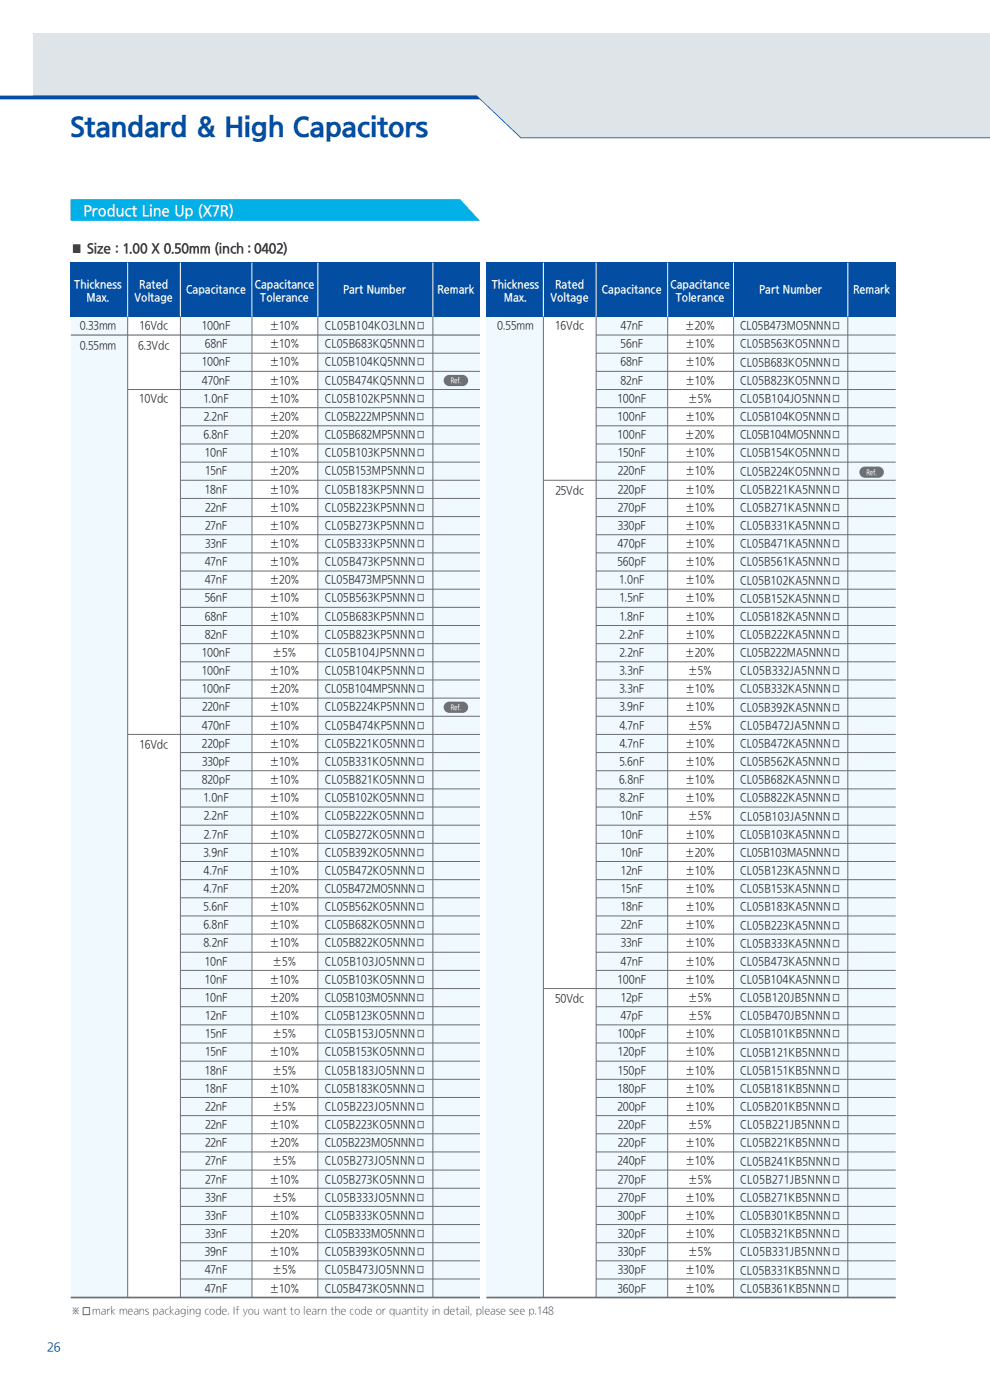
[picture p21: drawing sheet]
<svg xmlns="http://www.w3.org/2000/svg" width="210mm" height="297mm" viewBox="0 0 210 297" stroke-linecap="round" stroke-linejoin="round" font-family="sans-serif">
<defs><g id="words">
<text font-size="6.3" fill="#034ea2" x="15" y="29.2">Standard &amp; High Capacitors</text>
<text font-size="3.5" fill="#fff" x="17.7" y="46">Product Line Up (X7R)</text>
<text font-size="3.2" fill="#231f20" x="15" y="54">■ Size : 1.00 X 0.50mm (inch : 0402)</text>
<text font-size="2.8" fill="#231f20" x="17.1" y="279.2">□</text>
<text font-size="2.8" fill="#00377b" x="10" y="286.7">26</text>
<g font-size="2.6" fill="#fff">
<text x="15.8" y="61.3">Thickness</text>
<text x="18.3" y="64.1">Max.</text>
<text x="28.6" y="64.1">Voltage</text>
<text x="29.5" y="61.3">Rated</text>
<text x="39.5" y="62.4">Capacitance</text>
<text x="54" y="61.3">Capacitance</text>
<text x="55.2" y="64.1">Tolerance</text>
<text x="72.8" y="62.4">Part Number</text>
<text x="92.8" y="62.4">Remark</text>
<text x="104.3" y="61.3">Thickness</text>
<text x="106.9" y="64.1">Max.</text>
<text x="116.8" y="64.1">Voltage</text>
<text x="117.8" y="61.3">Rated</text>
<text x="127.7" y="62.4">Capacitance</text>
<text x="142.2" y="61.3">Capacitance</text>
<text x="143.4" y="64.1">Tolerance</text>
<text x="161" y="62.4">Part Number</text>
<text x="181" y="62.4">Remark</text>
</g>
<g font-size="2.6" fill="#231f20">
<text x="17" y="70">0.33mm</text>
<text x="29.6" y="70">16Vdc</text>
<text x="42.8" y="70">100nF</text>
<text x="57.1" y="70">±10%</text>
<text x="68.9" y="70">CL05B104KO3LNN□</text>
<text x="105.5" y="70">0.55mm</text>
<text x="117.8" y="70">16Vdc</text>
<text x="131.6" y="70">47nF</text>
<text x="145.3" y="70">±20%</text>
<text x="157" y="70.1">CL05B473MO5NNN□</text>
<text x="16.9" y="74.2">0.55mm</text>
<text x="29.3" y="74.2">6.3Vdc</text>
<text x="42.8" y="77.7">100nF</text>
<text x="43.4" y="73.9">68nF</text>
<text x="57.1" y="73.9">±10%</text>
<text x="57.1" y="77.7">±10%</text>
<text x="68.9" y="73.9">CL05B683KQ5NNN□</text>
<text x="68.9" y="77.7">CL05B104KQ5NNN□</text>
<text x="131.6" y="77.7">68nF</text>
<text x="131.6" y="73.9">56nF</text>
<text x="145.3" y="73.9">±10%</text>
<text x="145.3" y="77.7">±10%</text>
<text x="157" y="73.9">CL05B563KO5NNN□</text>
<text x="157" y="77.8">CL05B683KO5NNN□</text>
<text x="42.8" y="81.6">470nF</text>
<text x="57.1" y="81.6">±10%</text>
<text x="68.9" y="81.6">CL05B474KQ5NNN□</text>
<text x="131.6" y="81.6">82nF</text>
<text x="145.3" y="81.6">±10%</text>
<text x="157" y="81.6">CL05B823KO5NNN□</text>
<text x="29.5" y="85.4">10Vdc</text>
<text x="43.2" y="85.4">1.0nF</text>
<text x="43.2" y="89.3">2.2nF</text>
<text x="57.1" y="89.3">±20%</text>
<text x="57.1" y="85.4">±10%</text>
<text x="68.9" y="85.4">CL05B102KP5NNN□</text>
<text x="68.9" y="89.3">CL05B222MP5NNN□</text>
<text x="131" y="85.4">100nF</text>
<text x="131" y="89.3">100nF</text>
<text x="145.3" y="89.3">±10%</text>
<text x="145.9" y="85.4">±5%</text>
<text x="157" y="85.5">CL05B104JO5NNN□</text>
<text x="157" y="89.3">CL05B104KO5NNN□</text>
<text x="43.2" y="93.1">6.8nF</text>
<text x="57.1" y="93.1">±20%</text>
<text x="68.9" y="93.1">CL05B682MP5NNN□</text>
<text x="131" y="93.1">100nF</text>
<text x="145.3" y="93.1">±20%</text>
<text x="157" y="93.2">CL05B104MO5NNN□</text>
<text x="43.4" y="97">10nF</text>
<text x="43.5" y="100.8">15nF</text>
<text x="57.1" y="100.8">±20%</text>
<text x="57.1" y="97">±10%</text>
<text x="68.9" y="97">CL05B103KP5NNN□</text>
<text x="68.9" y="100.8">CL05B153MP5NNN□</text>
<text x="131.1" y="100.8">220nF</text>
<text x="131.1" y="97">150nF</text>
<text x="145.3" y="97">±10%</text>
<text x="145.3" y="100.8">±10%</text>
<text x="157" y="97">CL05B154KO5NNN□</text>
<text x="157" y="100.9">CL05B224KO5NNN□</text>
<text x="43.5" y="104.7">18nF</text>
<text x="57.1" y="104.7">±10%</text>
<text x="68.9" y="104.7">CL05B183KP5NNN□</text>
<text x="117.8" y="105">25Vdc</text>
<text x="131" y="104.7">220pF</text>
<text x="145.3" y="104.7">±10%</text>
<text x="157" y="104.7">CL05B221KA5NNN□</text>
<text x="43.5" y="108.5">22nF</text>
<text x="43.5" y="112.4">27nF</text>
<text x="57.1" y="108.5">±10%</text>
<text x="57.1" y="112.4">±10%</text>
<text x="68.9" y="108.5">CL05B223KP5NNN□</text>
<text x="68.9" y="112.4">CL05B273KP5NNN□</text>
<text x="131" y="108.5">270pF</text>
<text x="131" y="112.4">330pF</text>
<text x="145.3" y="108.5">±10%</text>
<text x="145.3" y="112.4">±10%</text>
<text x="157" y="108.6">CL05B271KA5NNN□</text>
<text x="157" y="112.4">CL05B331KA5NNN□</text>
<text x="43.5" y="116.3">33nF</text>
<text x="57.1" y="116.3">±10%</text>
<text x="68.9" y="116.3">CL05B333KP5NNN□</text>
<text x="131" y="116.3">470pF</text>
<text x="145.3" y="116.3">±10%</text>
<text x="157" y="116.3">CL05B471KA5NNN□</text>
<text x="43.5" y="120.1">47nF</text>
<text x="43.5" y="124">47nF</text>
<text x="57.1" y="124">±20%</text>
<text x="57.1" y="120.1">±10%</text>
<text x="68.9" y="120.1">CL05B473KP5NNN□</text>
<text x="68.9" y="124">CL05B473MP5NNN□</text>
<text x="131" y="120.1">560pF</text>
<text x="131.4" y="124">1.0nF</text>
<text x="145.3" y="120.1">±10%</text>
<text x="145.3" y="124">±10%</text>
<text x="157" y="120.1">CL05B561KA5NNN□</text>
<text x="157" y="124">CL05B102KA5NNN□</text>
<text x="43.4" y="131.7">68nF</text>
<text x="43.5" y="127.8">56nF</text>
<text x="57.1" y="127.8">±10%</text>
<text x="57.1" y="131.7">±10%</text>
<text x="68.9" y="127.8">CL05B563KP5NNN□</text>
<text x="68.9" y="131.7">CL05B683KP5NNN□</text>
<text x="131.4" y="131.7">1.8nF</text>
<text x="131.4" y="127.8">1.5nF</text>
<text x="145.3" y="127.8">±10%</text>
<text x="145.3" y="131.7">±10%</text>
<text x="157" y="127.9">CL05B152KA5NNN□</text>
<text x="157" y="131.7">CL05B182KA5NNN□</text>
<text x="43.5" y="135.5">82nF</text>
<text x="57.1" y="135.5">±10%</text>
<text x="68.9" y="135.5">CL05B823KP5NNN□</text>
<text x="131.4" y="135.5">2.2nF</text>
<text x="145.3" y="135.5">±10%</text>
<text x="157" y="135.6">CL05B222KA5NNN□</text>
<text x="42.8" y="139.4">100nF</text>
<text x="42.8" y="143.2">100nF</text>
<text x="57.1" y="143.2">±10%</text>
<text x="57.8" y="139.4">±5%</text>
<text x="68.9" y="139.4">CL05B104JP5NNN□</text>
<text x="68.9" y="143.2">CL05B104KP5NNN□</text>
<text x="131.4" y="139.4">2.2nF</text>
<text x="131.4" y="143.2">3.3nF</text>
<text x="145.3" y="139.4">±20%</text>
<text x="145.9" y="143.2">±5%</text>
<text x="157" y="139.4">CL05B222MA5NNN□</text>
<text x="157" y="143.3">CL05B332JA5NNN□</text>
<text x="42.8" y="147.1">100nF</text>
<text x="57.1" y="147.1">±20%</text>
<text x="68.9" y="147.1">CL05B104MP5NNN□</text>
<text x="131.4" y="147.1">3.3nF</text>
<text x="145.3" y="147.1">±10%</text>
<text x="157" y="147.1">CL05B332KA5NNN□</text>
<text x="42.8" y="154.8">470nF</text>
<text x="42.9" y="150.9">220nF</text>
<text x="57.1" y="150.9">±10%</text>
<text x="57.1" y="154.8">±10%</text>
<text x="68.9" y="150.9">CL05B224KP5NNN□</text>
<text x="68.9" y="154.8">CL05B474KP5NNN□</text>
<text x="131.4" y="154.8">4.7nF</text>
<text x="131.4" y="150.9">3.9nF</text>
<text x="145.3" y="150.9">±10%</text>
<text x="145.9" y="154.8">±5%</text>
<text x="157" y="151">CL05B392KA5NNN□</text>
<text x="157" y="154.8">CL05B472JA5NNN□</text>
<text x="29.6" y="159">16Vdc</text>
<text x="42.8" y="158.6">220pF</text>
<text x="57.1" y="158.6">±10%</text>
<text x="68.9" y="158.6">CL05B221KO5NNN□</text>
<text x="131.4" y="158.6">4.7nF</text>
<text x="145.3" y="158.6">±10%</text>
<text x="157" y="158.7">CL05B472KA5NNN□</text>
<text x="42.8" y="166.3">820pF</text>
<text x="42.8" y="162.5">330pF</text>
<text x="57.1" y="162.5">±10%</text>
<text x="57.1" y="166.3">±10%</text>
<text x="68.9" y="162.5">CL05B331KO5NNN□</text>
<text x="68.9" y="166.3">CL05B821KO5NNN□</text>
<text x="131.4" y="166.3">6.8nF</text>
<text x="131.4" y="162.5">5.6nF</text>
<text x="145.3" y="162.5">±10%</text>
<text x="145.3" y="166.3">±10%</text>
<text x="157" y="162.5">CL05B562KA5NNN□</text>
<text x="157" y="166.4">CL05B682KA5NNN□</text>
<text x="43.2" y="170.2">1.0nF</text>
<text x="57.1" y="170.2">±10%</text>
<text x="68.9" y="170.2">CL05B102KO5NNN□</text>
<text x="131.4" y="170.2">8.2nF</text>
<text x="145.3" y="170.2">±10%</text>
<text x="157" y="170.2">CL05B822KA5NNN□</text>
<text x="43.2" y="174">2.2nF</text>
<text x="43.2" y="177.9">2.7nF</text>
<text x="57.1" y="174">±10%</text>
<text x="57.1" y="177.9">±10%</text>
<text x="68.9" y="174">CL05B222KO5NNN□</text>
<text x="68.9" y="177.9">CL05B272KO5NNN□</text>
<text x="131.6" y="174">10nF</text>
<text x="131.6" y="177.9">10nF</text>
<text x="145.3" y="177.9">±10%</text>
<text x="145.9" y="174">±5%</text>
<text x="157" y="174.1">CL05B103JA5NNN□</text>
<text x="157" y="177.9">CL05B103KA5NNN□</text>
<text x="43.2" y="185.6">4.7nF</text>
<text x="43.2" y="181.7">3.9nF</text>
<text x="57.1" y="181.7">±10%</text>
<text x="57.1" y="185.6">±10%</text>
<text x="68.9" y="181.7">CL05B392KO5NNN□</text>
<text x="68.9" y="185.6">CL05B472KO5NNN□</text>
<text x="131.6" y="181.7">10nF</text>
<text x="131.7" y="185.6">12nF</text>
<text x="145.3" y="181.7">±20%</text>
<text x="145.3" y="185.6">±10%</text>
<text x="157" y="181.8">CL05B103MA5NNN□</text>
<text x="157" y="185.6">CL05B123KA5NNN□</text>
<text x="43.2" y="189.4">4.7nF</text>
<text x="57.1" y="189.4">±20%</text>
<text x="68.9" y="189.4">CL05B472MO5NNN□</text>
<text x="131.7" y="189.4">15nF</text>
<text x="145.3" y="189.4">±10%</text>
<text x="157" y="189.5">CL05B153KA5NNN□</text>
<text x="43.2" y="197.2">6.8nF</text>
<text x="43.2" y="193.3">5.6nF</text>
<text x="57.1" y="193.3">±10%</text>
<text x="57.1" y="197.2">±10%</text>
<text x="68.9" y="193.3">CL05B562KO5NNN□</text>
<text x="68.9" y="197.2">CL05B682KO5NNN□</text>
<text x="131.7" y="193.3">18nF</text>
<text x="131.7" y="197.2">22nF</text>
<text x="145.3" y="193.3">±10%</text>
<text x="145.3" y="197.2">±10%</text>
<text x="157" y="193.3">CL05B183KA5NNN□</text>
<text x="157" y="197.2">CL05B223KA5NNN□</text>
<text x="43.2" y="201">8.2nF</text>
<text x="57.1" y="201">±10%</text>
<text x="68.9" y="201">CL05B822KO5NNN□</text>
<text x="131.7" y="201">33nF</text>
<text x="145.3" y="201">±10%</text>
<text x="157" y="201">CL05B333KA5NNN□</text>
<text x="43.4" y="204.9">10nF</text>
<text x="43.4" y="208.7">10nF</text>
<text x="57.1" y="208.7">±10%</text>
<text x="57.8" y="204.9">±5%</text>
<text x="68.9" y="204.9">CL05B103JO5NNN□</text>
<text x="68.9" y="208.7">CL05B103KO5NNN□</text>
<text x="131" y="208.7">100nF</text>
<text x="131.6" y="204.9">47nF</text>
<text x="145.3" y="204.9">±10%</text>
<text x="145.3" y="208.7">±10%</text>
<text x="157" y="204.9">CL05B473KA5NNN□</text>
<text x="157" y="208.8">CL05B104KA5NNN□</text>
<text x="43.4" y="212.6">10nF</text>
<text x="57.1" y="212.6">±20%</text>
<text x="68.9" y="212.6">CL05B103MO5NNN□</text>
<text x="117.8" y="212.9">50Vdc</text>
<text x="131.7" y="212.6">12pF</text>
<text x="145.9" y="212.6">±5%</text>
<text x="157" y="212.6">CL05B120JB5NNN□</text>
<text x="43.5" y="216.4">12nF</text>
<text x="43.5" y="220.3">15nF</text>
<text x="57.1" y="216.4">±10%</text>
<text x="57.8" y="220.3">±5%</text>
<text x="68.9" y="216.4">CL05B123KO5NNN□</text>
<text x="68.9" y="220.3">CL05B153JO5NNN□</text>
<text x="131" y="220.3">100pF</text>
<text x="131.6" y="216.4">47pF</text>
<text x="145.3" y="220.3">±10%</text>
<text x="145.9" y="216.4">±5%</text>
<text x="157" y="216.5">CL05B470JB5NNN□</text>
<text x="157" y="220.3">CL05B101KB5NNN□</text>
<text x="43.5" y="228">18nF</text>
<text x="43.5" y="224.1">15nF</text>
<text x="57.1" y="224.1">±10%</text>
<text x="57.8" y="228">±5%</text>
<text x="68.9" y="224.1">CL05B153KO5NNN□</text>
<text x="68.9" y="228">CL05B183JO5NNN□</text>
<text x="131" y="224.1">120pF</text>
<text x="131" y="228">150pF</text>
<text x="145.3" y="224.1">±10%</text>
<text x="145.3" y="228">±10%</text>
<text x="157" y="224.2">CL05B121KB5NNN□</text>
<text x="43.5" y="231.8">18nF</text>
<text x="57.1" y="231.8">±10%</text>
<text x="68.9" y="231.8">CL05B183KO5NNN□</text>
<text x="131" y="231.8">180pF</text>
<text x="145.3" y="231.8">±10%</text>
<text x="157" y="228">CL05B151KB5NNN□</text>
<text x="157" y="231.9">CL05B181KB5NNN□</text>
<text x="43.5" y="235.7">22nF</text>
<text x="43.5" y="239.5">22nF</text>
<text x="57.1" y="239.5">±10%</text>
<text x="57.8" y="235.7">±5%</text>
<text x="68.9" y="235.7">CL05B223JO5NNN□</text>
<text x="68.9" y="239.5">CL05B223KO5NNN□</text>
<text x="131" y="235.7">200pF</text>
<text x="131" y="239.5">220pF</text>
<text x="145.3" y="235.7">±10%</text>
<text x="145.9" y="239.5">±5%</text>
<text x="157" y="235.7">CL05B201KB5NNN□</text>
<text x="157" y="239.6">CL05B221JB5NNN□</text>
<text x="43.5" y="243.4">22nF</text>
<text x="57.1" y="243.4">±20%</text>
<text x="68.9" y="243.4">CL05B223MO5NNN□</text>
<text x="131" y="243.4">220pF</text>
<text x="145.3" y="243.4">±10%</text>
<text x="157" y="243.4">CL05B221KB5NNN□</text>
<text x="43.5" y="247.2">27nF</text>
<text x="43.5" y="251.1">27nF</text>
<text x="57.1" y="251.1">±10%</text>
<text x="57.8" y="247.2">±5%</text>
<text x="68.9" y="247.2">CL05B273JO5NNN□</text>
<text x="68.9" y="251.1">CL05B273KO5NNN□</text>
<text x="131" y="247.2">240pF</text>
<text x="131" y="251.1">270pF</text>
<text x="145.3" y="247.2">±10%</text>
<text x="145.9" y="251.1">±5%</text>
<text x="157" y="247.3">CL05B241KB5NNN□</text>
<text x="157" y="251.1">CL05B271JB5NNN□</text>
<text x="43.5" y="254.9">33nF</text>
<text x="57.8" y="254.9">±5%</text>
<text x="68.9" y="254.9">CL05B333JO5NNN□</text>
<text x="131" y="254.9">270pF</text>
<text x="145.3" y="254.9">±10%</text>
<text x="157" y="255">CL05B271KB5NNN□</text>
<text x="43.5" y="258.8">33nF</text>
<text x="43.5" y="262.6">33nF</text>
<text x="57.1" y="262.6">±20%</text>
<text x="57.1" y="258.8">±10%</text>
<text x="68.9" y="258.8">CL05B333KO5NNN□</text>
<text x="68.9" y="262.6">CL05B333MO5NNN□</text>
<text x="131" y="258.8">300pF</text>
<text x="131" y="262.6">320pF</text>
<text x="145.3" y="258.8">±10%</text>
<text x="145.3" y="262.6">±10%</text>
<text x="157" y="258.8">CL05B301KB5NNN□</text>
<text x="157" y="262.7">CL05B321KB5NNN□</text>
<text x="43.5" y="266.5">39nF</text>
<text x="57.1" y="266.5">±10%</text>
<text x="68.9" y="266.5">CL05B393KO5NNN□</text>
<text x="131" y="266.5">330pF</text>
<text x="145.9" y="266.5">±5%</text>
<text x="157" y="266.5">CL05B331JB5NNN□</text>
<text x="43.5" y="270.3">47nF</text>
<text x="43.5" y="274.2">47nF</text>
<text x="57.1" y="274.2">±10%</text>
<text x="57.8" y="270.3">±5%</text>
<text x="68.9" y="270.3">CL05B473JO5NNN□</text>
<text x="68.9" y="274.2">CL05B473KO5NNN□</text>
<text x="131" y="274.2">360pF</text>
<text x="131" y="270.3">330pF</text>
<text x="145.3" y="270.3">±10%</text>
<text x="145.3" y="274.2">±10%</text>
<text x="157" y="270.4">CL05B331KB5NNN□</text>
<text x="157" y="274.2">CL05B361KB5NNN□</text>
</g>
<g font-size="2.5" fill="#231f20">
<text x="15" y="279">※</text>
<text x="19.6" y="279">mark means packaging code. If you want to learn the code or quantity in detail, please see p.148</text>
</g>
<g font-size="1.8" fill="#fff">
<text x="95.6" y="81.2">Ref.</text>
<text x="183.8" y="100.7">Ref.</text>
<text x="95.6" y="150.6">Ref.</text>
</g>
</g></defs>
<path d="M7 7h203v22.3h-99.6l-8.9-8.4h-94.5z" fill="#dfe4e8"/>
<path d="M0 20.3h101.2l9.3 8.8h99.5v.2h-99.5l-8.7-8.2h-101.8z" fill="#034ea2"/>
<path d="M15 42.3h82.6l4.2 4.5h-86.8z" fill="#00b0e6"/>
<g fill="#eff9fe">
<path d="M15 67.2h12.1v208.1h-12.1z"/>
<path d="M38.3 67.2h15.2v208.1h-15.2z"/>
<path d="M67.4 67.2h34.4v208.1h-34.4z"/>
</g>
<path d="M15 55.7h86.8v11.5h-86.8z" fill="#034ea2"/>
<path d="M15 71.1h86.8" fill="none" stroke="#6d6e71" stroke-width=".25"/>
<g fill="none" stroke="#6d6e71" stroke-width=".21">
<path d="M27.1 67.2v208.1M38.3 74.9h63.5M38.3 78.8h63.5M38.3 67.2v208.1M53.5 67.2v208.1M67.4 67.2v208.1M91.8 67.2v208.1M27.1 82.6h74.7M38.3 86.5h63.5M38.3 90.3h63.5M38.3 94.2h63.5M38.3 98h63.5"/>
<path d="M38.3 101.9h63.5M38.3 105.7h63.5M38.3 109.6h63.5M38.3 113.4h63.5M38.3 117.3h63.5M38.3 121.1h63.5M38.3 125h63.5M38.3 128.8h63.5M38.3 132.7h63.5M38.3 136.5h63.5M27.1 155.8h74.7M38.3 140.4h63.5"/>
<path d="M38.3 144.2h63.5M38.3 148.1h63.5M38.3 152h63.5M38.3 159.7h63.5M38.3 163.5h63.5M38.3 167.4h63.5M38.3 171.2h63.5M38.3 175.1h63.5M38.3 178.9h63.5M38.3 182.8h63.5M38.3 186.6h63.5M38.3 190.5h63.5"/>
<path d="M38.3 194.3h63.5M38.3 198.2h63.5M38.3 202h63.5M38.3 205.9h63.5M38.3 209.7h63.5M38.3 213.6h63.5M38.3 217.4h63.5M38.3 221.3h63.5M38.3 225.1h63.5M38.3 229h63.5M38.3 232.8h63.5M38.3 236.7h63.5"/>
<path d="M38.3 240.5h63.5M38.3 244.4h63.5M38.3 248.2h63.5M38.3 252.1h63.5M38.3 255.9h63.5M38.3 259.8h63.5M38.3 263.6h63.5M38.3 267.5h63.5M38.3 271.3h63.5"/>
</g>
<path d="M15 275.3h86.8" fill="none" stroke="#6d6e71" stroke-width=".35"/>
<path d="M27.1 55.7v11.5M38.3 55.7v11.5M53.5 55.7v11.5M67.4 55.7v11.5M91.8 55.7v11.5" fill="none" stroke="#fff" stroke-width=".21"/>
<g fill="#eff9fe">
<path d="M103.2 67.2h12.1v208.1h-12.1z"/>
<path d="M126.5 67.2h15.1v208.1h-15.1z"/>
<path d="M155.5 67.2h34.5v208.1h-34.5z"/>
</g>
<path d="M103.2 55.7h86.8v11.5h-86.8z" fill="#034ea2"/>
<g fill="none" stroke="#6d6e71" stroke-width=".21">
<path d="M115.3 67.2v208.1M126.4 71.1h63.6M126.4 74.9h63.6M126.4 78.8h63.6M126.5 67.2v208.1M141.6 67.2v208.1M155.6 67.2v208.1M179.8 67.2v208.1M126.4 82.6h63.6M126.4 86.5h63.6M126.4 90.3h63.6M126.4 94.2h63.6"/>
<path d="M126.4 98h63.6M115.3 101.9h74.7M126.4 105.7h63.6M126.4 109.6h63.6M126.4 113.4h63.6M126.4 117.3h63.6M126.4 121.1h63.6M126.4 125h63.6M126.4 128.8h63.6M126.4 132.7h63.6M126.4 136.5h63.6M126.4 140.4h63.6"/>
<path d="M126.4 144.2h63.6M126.4 148.1h63.6M126.4 152h63.6M126.4 155.8h63.6M126.4 159.7h63.6M126.4 163.5h63.6M126.4 167.4h63.6M126.4 171.2h63.6M126.4 175.1h63.6M126.4 178.9h63.6M126.4 182.8h63.6M126.4 186.6h63.6"/>
<path d="M126.4 190.5h63.6M126.4 194.3h63.6M126.4 198.2h63.6M115.3 209.7h74.7M126.4 202h63.6M126.4 205.9h63.6M126.4 213.6h63.6M126.4 217.4h63.6M126.4 221.3h63.6M126.4 225.1h63.6M126.4 229h63.6M126.4 232.8h63.6"/>
<path d="M126.4 236.7h63.6M126.4 240.5h63.6M126.4 244.4h63.6M126.4 248.2h63.6M126.4 252.1h63.6M126.4 255.9h63.6M126.4 259.8h63.6M126.4 263.6h63.6M126.4 267.5h63.6M126.4 271.3h63.6"/>
</g>
<path d="M103.2 275.3h86.8" fill="none" stroke="#6d6e71" stroke-width=".35"/>
<path d="M115.3 55.7v11.5M126.5 55.7v11.5M141.6 55.7v11.5M155.6 55.7v11.5M179.8 55.7v11.5" fill="none" stroke="#fff" stroke-width=".21"/>
<g fill="#6f7072">
<path d="M94.3 80l.6-.4 .4-.1h2.8a1.18 1.18 0 0 1 1.2 1.2 1.18 1.18 0 0 1-1.2 1.2h-2.8a1.18 1.18 0 0 1-1.1-.6 1.18 1.18 0 0 1 .1-1.3z"/>
<path d="M182.5 99.5l.6-.5h.4h2.8a1.18 1.18 0 0 1 1.2 1.2 1.18 1.18 0 0 1-1.2 1.2h-2.8a1.18 1.18 0 0 1-1.1-.7 1.18 1.18 0 0 1 .1-1.2z"/>
<path d="M94.3 149.3l.6-.4h.4h2.8a1.18 1.18 0 0 1 1.2 1.1 1.18 1.18 0 0 1-1.2 1.2h-2.8a1.18 1.18 0 0 1-1.1-.6 1.18 1.18 0 0 1 .1-1.3z"/>
</g>
<use href="#words"/>
</svg>
